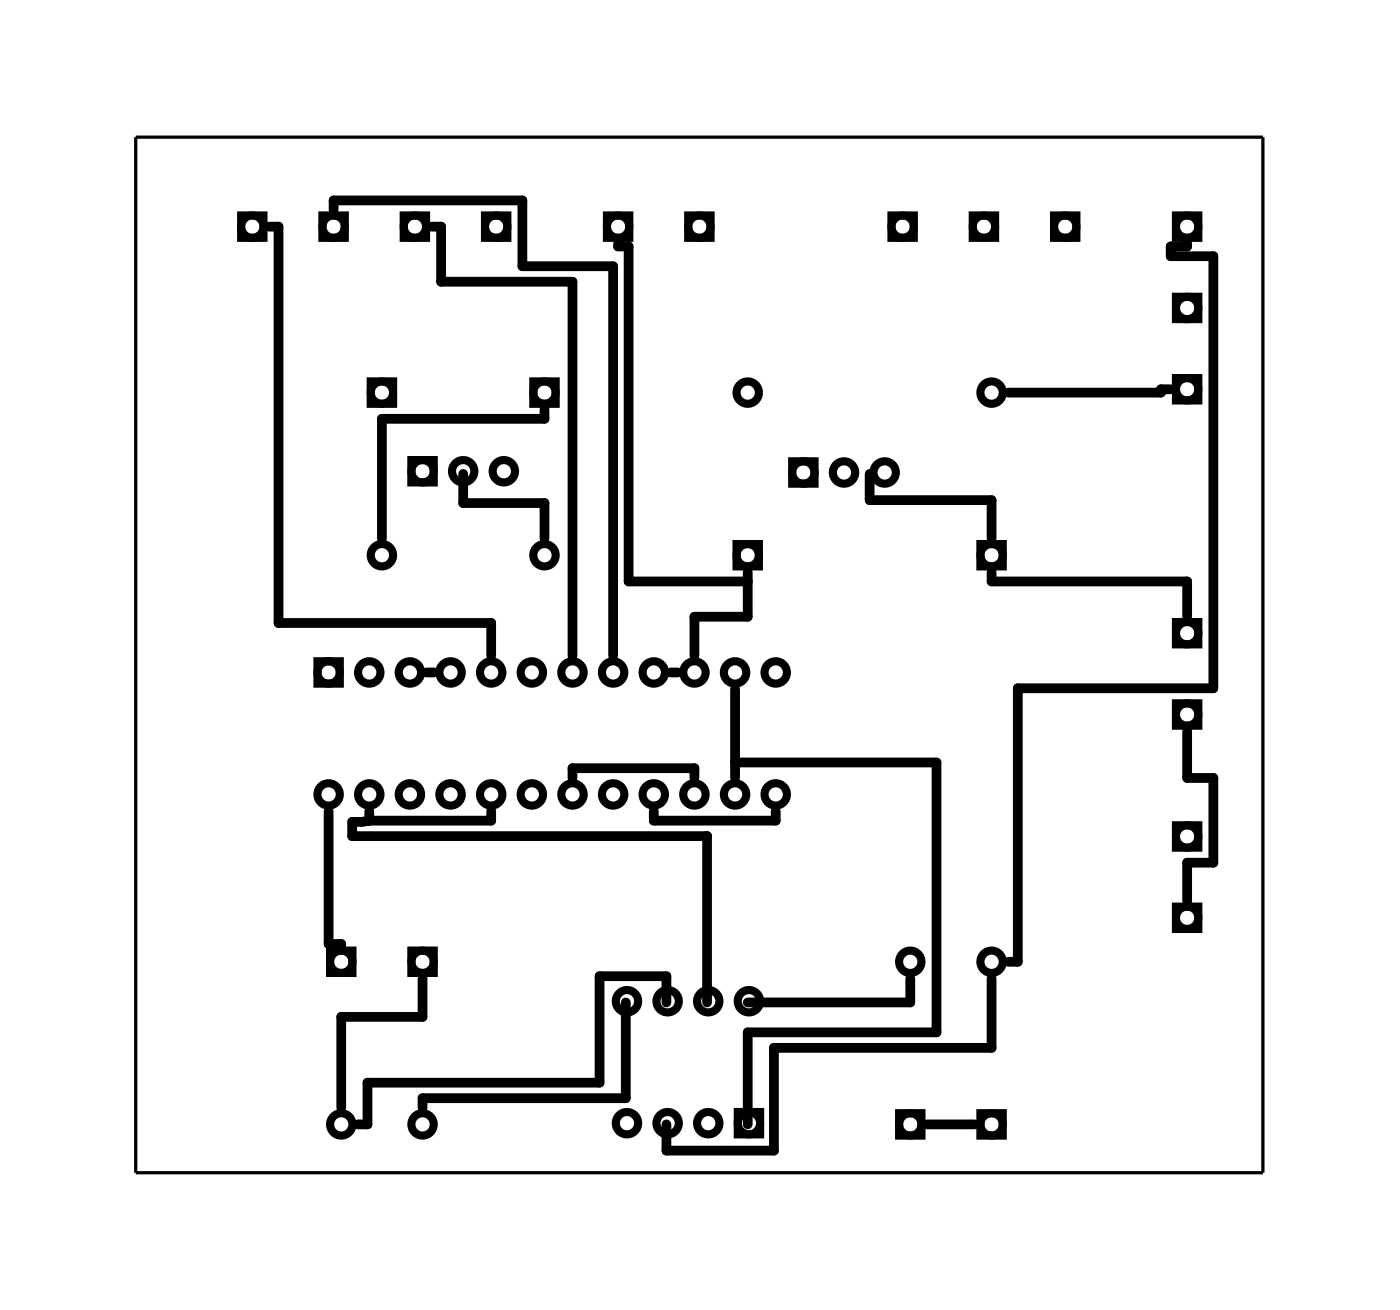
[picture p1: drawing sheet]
<svg xmlns="http://www.w3.org/2000/svg" width="87mm" height="82mm" viewBox="0 0 87 82" stroke-linecap="round" stroke-linejoin="round" font-family="sans-serif">
<path d="M8.5 8.6h70.4v64.7h-70.4z" fill="none" stroke="#000" stroke-width=".2"/>
<g fill="none" stroke="#000" stroke-width=".51">
<path d="M15.1 13.5h1.4v1.4h-1.4zM20.1 13.5h1.4v1.4h-1.4zM25.2 13.5h1.4v1.4h-1.4zM30.3 13.5h1.4v1.4h-1.4zM37.9 13.5h1.4v1.4h-1.4zM43 13.5h1.4v1.4h-1.4zM55.7 13.5h1.4v1.4h-1.4zM60.8 13.5h1.4v1.4h-1.4zM65.9 13.5h1.4v1.4h-1.4zM73.5 18.5h1.4v1.4h-1.4zM73.5 13.5h1.4v1.4h-1.4zM23.2 23.8h1.4v1.4h-1.4z"/>
<path d="M25.7 28.7h1.4v1.4h-1.4zM33.3 23.8h1.4v1.4h-1.4zM46 34h1.4v1.4h-1.4zM49.5 28.8h1.4v1.4h-1.4zM61.3 34h1.4v1.4h-1.4zM73.5 23.6h1.4v1.4h-1.4zM73.5 38.9h1.4v1.4h-1.4zM19.8 41.3h1.4v1.4h-1.4zM20.6 59.4h1.4v1.4h-1.4zM25.7 59.4h1.4v1.4h-1.4zM73.5 51.6h1.4v1.4h-1.4zM73.5 56.6h1.4v1.4h-1.4z"/>
<path d="M73.5 43.9h1.4v1.4h-1.4zM46.1 69.5h1.4v1.4h-1.4zM56.2 69.6h1.4v1.3h-1.4zM61.3 69.6h1.4v1.3h-1.4z"/>
<circle cx="15.8" cy="14.2" r=".7"/>
<circle cx="20.8" cy="14.2" r=".7"/>
<circle cx="25.9" cy="14.2" r=".7"/>
<circle cx="31" cy="14.2" r=".7"/>
<circle cx="38.6" cy="14.2" r=".7"/>
<circle cx="43.7" cy="14.2" r=".7"/>
<circle cx="56.4" cy="14.2" r=".7"/>
<circle cx="61.5" cy="14.2" r=".7"/>
<circle cx="66.6" cy="14.2" r=".7"/>
<circle cx="74.2" cy="19.2" r=".7"/>
<circle cx="74.2" cy="14.2" r=".7"/>
<circle cx="23.9" cy="34.7" r=".7"/>
<circle cx="23.9" cy="24.5" r=".7"/>
<circle cx="26.4" cy="29.4" r=".7"/>
<circle cx="28.9" cy="29.4" r=".7"/>
<circle cx="31.5" cy="29.4" r=".7"/>
<circle cx="34" cy="34.7" r=".7"/>
<circle cx="34" cy="24.5" r=".7"/>
<circle cx="46.7" cy="34.7" r=".7"/>
<circle cx="46.7" cy="24.5" r=".7"/>
<circle cx="50.2" cy="29.5" r=".7"/>
<circle cx="52.7" cy="29.5" r=".7"/>
<circle cx="55.3" cy="29.5" r=".7"/>
<circle cx="62" cy="34.7" r=".7"/>
<circle cx="62" cy="24.5" r=".7"/>
<circle cx="74.2" cy="24.3" r=".7"/>
<circle cx="74.2" cy="39.6" r=".7"/>
<circle cx="20.5" cy="49.6" r=".7"/>
<circle cx="20.5" cy="42" r=".7"/>
<circle cx="23.1" cy="49.6" r=".7"/>
<circle cx="23.1" cy="42" r=".7"/>
<circle cx="25.6" cy="49.6" r=".7"/>
<circle cx="25.6" cy="42" r=".7"/>
<circle cx="28.2" cy="49.6" r=".7"/>
<circle cx="28.2" cy="42" r=".7"/>
<circle cx="30.7" cy="49.6" r=".7"/>
<circle cx="30.7" cy="42" r=".7"/>
<circle cx="33.2" cy="49.6" r=".7"/>
<circle cx="33.2" cy="42" r=".7"/>
<circle cx="35.8" cy="49.6" r=".7"/>
<circle cx="35.8" cy="42" r=".7"/>
<circle cx="38.3" cy="49.6" r=".7"/>
<circle cx="38.3" cy="42" r=".7"/>
<circle cx="40.9" cy="49.6" r=".7"/>
<circle cx="40.9" cy="42" r=".7"/>
<circle cx="43.4" cy="49.6" r=".7"/>
<circle cx="43.4" cy="42" r=".7"/>
<circle cx="45.9" cy="49.6" r=".7"/>
<circle cx="45.9" cy="42" r=".7"/>
<circle cx="48.5" cy="49.6" r=".7"/>
<circle cx="48.5" cy="42" r=".7"/>
<circle cx="74.2" cy="44.6" r=".7"/>
<circle cx="74.2" cy="57.3" r=".7"/>
<circle cx="74.2" cy="52.3" r=".7"/>
<circle cx="21.3" cy="70.2" r=".7"/>
<circle cx="21.3" cy="60.1" r=".7"/>
<circle cx="26.4" cy="70.2" r=".7"/>
<circle cx="26.4" cy="60.1" r=".7"/>
<circle cx="39.2" cy="70.2" r=".7"/>
<circle cx="39.2" cy="62.6" r=".7"/>
<circle cx="41.7" cy="70.2" r=".7"/>
<circle cx="41.7" cy="62.6" r=".7"/>
<circle cx="44.3" cy="70.2" r=".7"/>
<circle cx="44.3" cy="62.6" r=".7"/>
<circle cx="46.8" cy="70.2" r=".7"/>
<circle cx="46.8" cy="62.6" r=".7"/>
<circle cx="56.9" cy="70.2" r=".7"/>
<circle cx="56.9" cy="60.1" r=".7"/>
<circle cx="62" cy="70.2" r=".7"/>
<circle cx="62" cy="60.1" r=".7"/>
</g>
<g fill="none" stroke="#000" stroke-width=".61">
<path d="M16.8 14.2h.6v24.7h13.3v2.1M20.8 13.1v-.6h11.8v4.1h5.7v24.4M27 14.2h.6v3.4h8.2v23.4M38.6 15.2v.2h.7v20.9h7.4M74.2 15.2v.2h-1v.6h2.6v27h-12.2v17.1h-.6M28.9 29.6v1.8h5.1v2.2M34 25.6v.6h-10.1v7.4M46.7 35.7v2.8h-3.3v2.5M54.3 29.6v1.6h7.7v2.4M62 35.7v.6h12.2v2.2M73.1 24.3h-.6v.2h-9.5M20.5 50.7v8.3h.8"/>
<path d="M23.1 50.7v.6M23.1 51.3h-1.1v.9h22.2v10.4M26.7 42h.4M30.7 50.7v.6h-7.6M35.8 48.6v-.6h7.6v.6M40.9 50.7v.6h7.6v-.6M41.9 42h.5M45.9 43.1v5.5M45.9 47.6h12.6v16.9h-11.8v5.7M74.2 45.7v2.9h1.6v5.3h-1.6v2.4M26.4 61.1v2.4h-5.1v5.7M39.1 62.6v6h-12.7v.6"/>
<path d="M41.6 62.6v-1.6h-4.1v6.6h-14.5v2.6h-.6M56.9 61.1v1.5h-10.2M57.9 70.2h3M62 61.1v4.4h-13.6v6.4h-6.8v-1.7"/>
</g>
<g fill="#000">
<circle cx="23.1" cy="51.3" r=".3"/>
<circle cx="44.2" cy="52.2" r=".3"/>
</g>
</svg>
